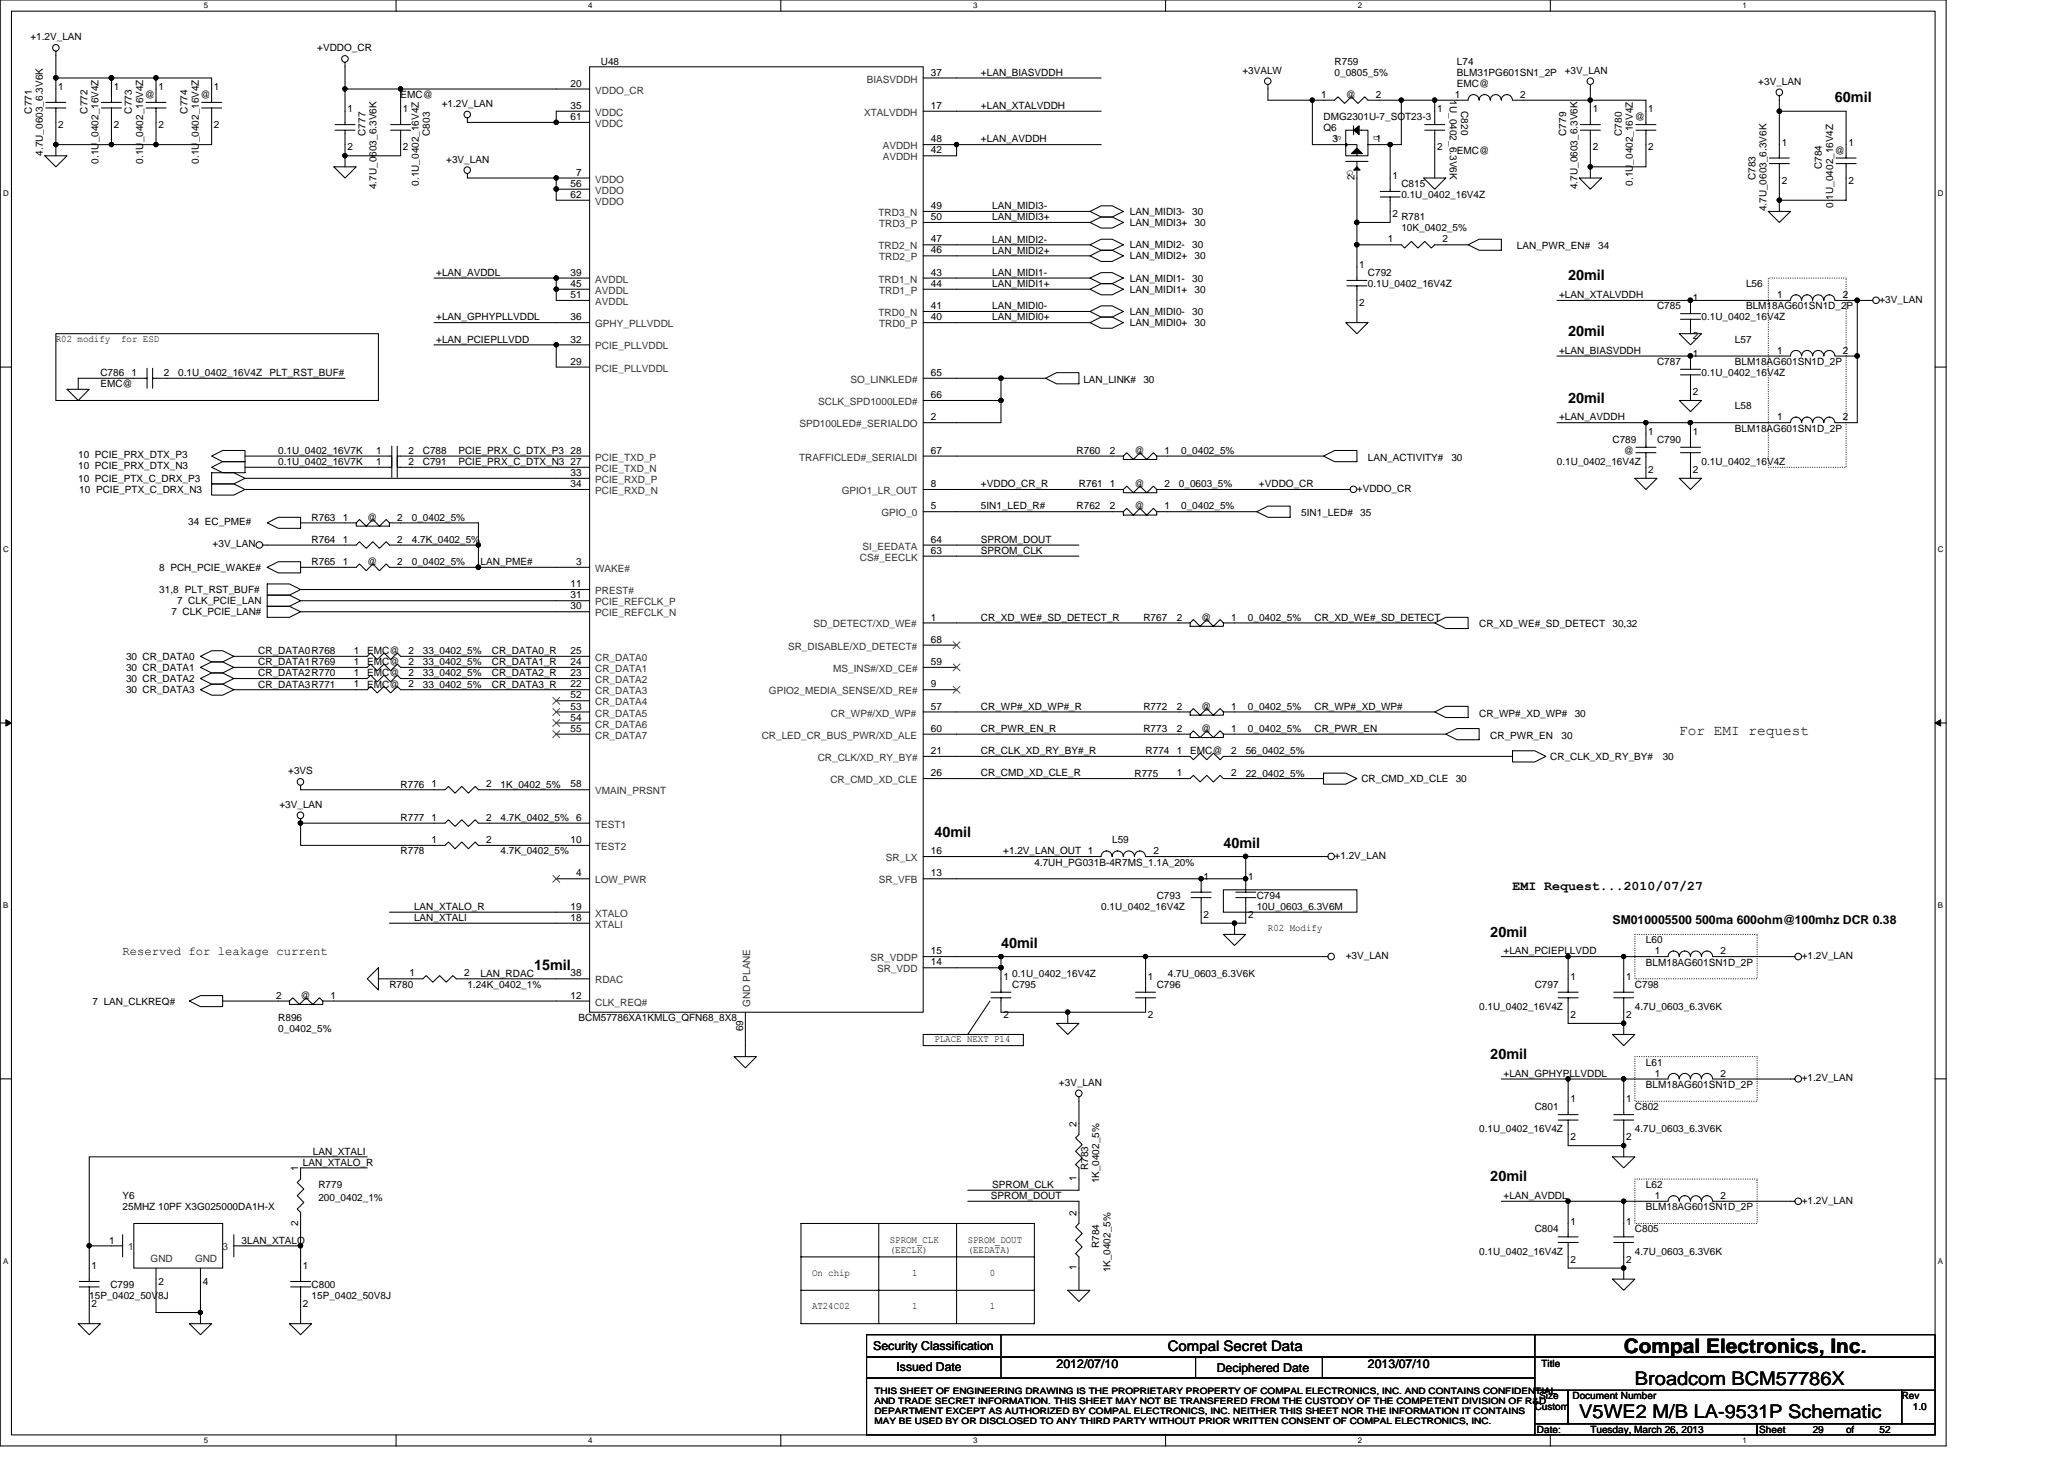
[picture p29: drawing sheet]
<svg xmlns="http://www.w3.org/2000/svg" width="297mm" height="210mm" viewBox="0 0 297 210" stroke-linecap="round" stroke-linejoin="round" font-family="sans-serif">
<defs><g id="words">
<text font-size="2.9" x="233.7" y="194.7">Compal Electronics, Inc.</text>
<g font-size="2.7">
<text x="235.3" y="199.3">Broadcom BCM57786X</text>
<text x="227.3" y="204.1">V5WE2 M/B LA-9531P Schematic</text>
</g>
<g font-size="2.1">
<text x="264.1" y="14.7">60mil</text>
<text x="225.7" y="40.3">20mil</text>
<text x="225.7" y="48.3">20mil</text>
<text x="225.7" y="57.9">20mil</text>
<text x="241.7" y="105.7">For EMI request</text>
<text x="134.5" y="120.4">40mil</text>
<text x="176.1" y="121.9">40mil</text>
<text x="144.1" y="136.4">40mil</text>
<text x="214.5" y="134.7">20mil</text>
<text x="76.9" y="139.6">15mil</text>
<text x="214.5" y="152.4">20mil</text>
<text x="214.5" y="169.9">20mil</text>
<text x="168.1" y="194.4">Compal Secret Data</text>
</g>
<text font-size="1.9" x="217.7" y="128">EMI Request...2010/07/27</text>
<g font-size="1.8">
<text x="17.6" y="137.4">Reserved for leakage current</text>
<text x="232.1" y="132.9">SM010005500 500ma 600ohm@100mhz DCR 0.38</text>
<text x="125.7" y="194.2">Security Classification</text>
<text x="129" y="197.3">Issued Date</text>
<text x="152.1" y="196.8">2012/07/10</text>
<text x="175.1" y="197.4">Deciphered Date</text>
<text x="196.9" y="196.8">2013/07/10</text>
</g>
<g font-size="1.4">
<text x="4.4" y="5.8">+1.2V_LAN</text>
<text x="45.7" y="7.4">+VDDO_CR</text>
<text x="86.5" y="9.3">U48</text>
<text x="134" y="10.9">37</text>
<text x="141.2" y="10.9">+LAN_BIASVDDH</text>
<text x="178.8" y="10.6">+3VALW</text>
<text x="192.1" y="9.3">R759</text>
<text x="192.1" y="10.9">0_0805_5%</text>
<text x="209.7" y="9.3">L74</text>
<text x="209.7" y="10.9">BLM31PG601SN1_2P</text>
<text x="225.2" y="10.6">+3V_LAN</text>
<text x="4.6" y="16.3" transform="rotate(-90 4.6 16.3)">C771</text>
<text x="8.4" y="13">1</text>
<text x="12.6" y="16.3" transform="rotate(-90 12.6 16.3)">C772</text>
<text x="16.4" y="13">1</text>
<text x="19" y="16.3" transform="rotate(-90 19 16.3)">C773</text>
<text x="20.8" y="14.1">@</text>
<text x="22.8" y="13">1</text>
<text x="27" y="16.3" transform="rotate(-90 27 16.3)">C774</text>
<text x="28.8" y="14.1">@</text>
<text x="30.8" y="13">1</text>
<text x="50" y="16.2">1</text>
<text x="57.7" y="14.1">EMC@</text>
<text x="58" y="16.2">1</text>
<text x="63.6" y="15.4">+1.2V_LAN</text>
<text x="82.1" y="12.5">20</text>
<text x="82.1" y="15.7">35</text>
<text x="82.1" y="17.3">61</text>
<text x="134" y="15.7">17</text>
<text x="141.2" y="15.7">+LAN_XTALVDDH</text>
<text x="190.1" y="14.1">1</text>
<text x="190.5" y="17.3">DMG2301U-7_SOT23-3</text>
<text x="193.7" y="14.1">@</text>
<text x="198" y="14.1">2</text>
<text x="206.8" y="16.2">1</text>
<text x="208.7" y="14.4" transform="rotate(90 208.7 14.4)">1U_0402_6.3V6K</text>
<text x="209.4" y="14.1">1</text>
<text x="209.7" y="12.5">EMC@</text>
<text x="210.3" y="16" transform="rotate(90 210.3 16)">C820</text>
<text x="218.8" y="14.1">2</text>
<text x="229.2" y="16.2">1</text>
<text x="235.3" y="17.3">@</text>
<text x="237.2" y="16.2">1</text>
<text x="253" y="12.2">+3V_LAN</text>
<text x="6.2" y="22.4" transform="rotate(-90 6.2 22.4)">4.7U_0603_6.3V6K</text>
<text x="8.4" y="18.4">2</text>
<text x="14.2" y="23.5" transform="rotate(-90 14.2 23.5)">0.1U_0402_16V4Z</text>
<text x="16.4" y="18.4">2</text>
<text x="20.6" y="23.5" transform="rotate(-90 20.6 23.5)">0.1U_0402_16V4Z</text>
<text x="22.8" y="18.4">2</text>
<text x="28.6" y="23.5" transform="rotate(-90 28.6 23.5)">0.1U_0402_16V4Z</text>
<text x="30.8" y="18.4">2</text>
<text x="50" y="21.6">2</text>
<text x="52.6" y="19.5" transform="rotate(-90 52.6 19.5)">C777</text>
<text x="58" y="21.6">2</text>
<text x="61.9" y="19.5" transform="rotate(-90 61.9 19.5)">C803</text>
<text x="64.2" y="23.4">+3V_LAN</text>
<text x="134" y="22.1">42</text>
<text x="134" y="20.5">48</text>
<text x="141.2" y="20.5">+LAN_AVDDH</text>
<text x="190.5" y="18.9">Q6</text>
<text x="191.7" y="20.5">3</text>
<text x="192.1" y="19.4" transform="rotate(90 192.1 19.4)">S</text>
<text x="197.7" y="19.4" transform="rotate(90 197.7 19.4)">D</text>
<text x="198" y="20.5">1</text>
<text x="206.8" y="21.6">2</text>
<text x="209.7" y="22.1">EMC@</text>
<text x="225.4" y="19.5" transform="rotate(-90 225.4 19.5)">C779</text>
<text x="229.2" y="21.6">2</text>
<text x="233.4" y="19.5" transform="rotate(-90 233.4 19.5)">C780</text>
<text x="237.2" y="21.6">2</text>
<text x="256.4" y="21">1</text>
<text x="264.1" y="22.1">@</text>
<text x="266" y="21">1</text>
<text x="54.2" y="27.2" transform="rotate(-90 54.2 27.2)">4.7U_0603_6.3V6K</text>
<text x="60.3" y="26.7" transform="rotate(-90 60.3 26.7)">0.1U_0402_16V4Z</text>
<text x="82.1" y="28.5">62</text>
<text x="82.1" y="26.9">56</text>
<text x="82.9" y="25.3">7</text>
<text x="193.9" y="24.5" transform="rotate(90 193.9 24.5)">G</text>
<text x="194.9" y="25.9" transform="rotate(-90 194.9 25.9)">2</text>
<text x="200.4" y="25.8">1</text>
<text x="201.7" y="26.9">C815</text>
<text x="201.7" y="28.5">0.1U_0402_16V4Z</text>
<text x="227" y="27.2" transform="rotate(-90 227 27.2)">4.7U_0603_6.3V6K</text>
<text x="235" y="26.7" transform="rotate(-90 235 26.7)">0.1U_0402_16V4Z</text>
<text x="252.6" y="25.9" transform="rotate(-90 252.6 25.9)">C783</text>
<text x="256.4" y="26.4">2</text>
<text x="262.2" y="24.3" transform="rotate(-90 262.2 24.3)">C784</text>
<text x="263.8" y="29.9" transform="rotate(-90 263.8 29.9)">0.1U_0402_16V4Z</text>
<text x="266" y="26.4">2</text>
<text x="134" y="31.7">50</text>
<text x="134" y="30.1">49</text>
<text x="134" y="34.9">47</text>
<text x="142.8" y="34.9">LAN_MIDI2-</text>
<text x="142.8" y="31.7">LAN_MIDI3+</text>
<text x="142.8" y="30.1">LAN_MIDI3-</text>
<text x="162.6" y="35.7">LAN_MIDI2-</text>
<text x="162.6" y="30.9">LAN_MIDI3-</text>
<text x="162.6" y="32.5">LAN_MIDI3+</text>
<text x="171.6" y="35.7">30</text>
<text x="171.6" y="30.9">30</text>
<text x="171.9" y="32.5">30</text>
<text x="199.7" y="34.9">1</text>
<text x="200.4" y="31.2">2</text>
<text x="201.7" y="31.7">R781</text>
<text x="201.7" y="33.3">10K_0402_5%</text>
<text x="207.6" y="34.9">2</text>
<text x="218.3" y="35.9">LAN_PWR_EN#</text>
<text x="230" y="35.9">34</text>
<text x="254.2" y="30.4" transform="rotate(-90 254.2 30.4)">4.7U_0603_6.3V6K</text>
<text x="62.8" y="39.7">+LAN_AVDDL</text>
<text x="82.1" y="41.3">45</text>
<text x="82.1" y="39.7">39</text>
<text x="134" y="41.3">44</text>
<text x="134" y="36.5">46</text>
<text x="134" y="39.7">43</text>
<text x="142.8" y="41.3">LAN_MIDI1+</text>
<text x="142.8" y="36.5">LAN_MIDI2+</text>
<text x="142.8" y="39.7">LAN_MIDI1-</text>
<text x="162.6" y="40.5">LAN_MIDI1-</text>
<text x="162.6" y="37.3">LAN_MIDI2+</text>
<text x="171.6" y="40.5">30</text>
<text x="171.9" y="37.3">30</text>
<text x="195.6" y="38.6">1</text>
<text x="196.9" y="39.7">C792</text>
<text x="196.9" y="41.3">0.1U_0402_16V4Z</text>
<text x="251.3" y="41.3">L56</text>
<text x="62.8" y="46.1">+LAN_GPHYPLLVDDL</text>
<text x="82.1" y="42.9">51</text>
<text x="82.1" y="46.1">36</text>
<text x="134" y="46.1">40</text>
<text x="134" y="44.5">41</text>
<text x="142.8" y="44.5">LAN_MIDI0-</text>
<text x="142.8" y="46.1">LAN_MIDI0+</text>
<text x="162.6" y="42.1">LAN_MIDI1+</text>
<text x="162.6" y="45.3">LAN_MIDI0-</text>
<text x="162.6" y="46.9">LAN_MIDI0+</text>
<text x="171.6" y="45.3">30</text>
<text x="171.9" y="42.1">30</text>
<text x="171.9" y="46.9">30</text>
<text x="195.6" y="44">2</text>
<text x="224.4" y="42.9">+LAN_XTALVDDH</text>
<text x="238.5" y="44.5">C785</text>
<text x="243.6" y="43.4">1</text>
<text x="244.9" y="46.1">0.1U_0402_16V4Z</text>
<text x="251.3" y="44.5">BLM18AG601SN1D_2P</text>
<text x="255.8" y="42.9">1</text>
<text x="265.2" y="42.9">2</text>
<text x="270.5" y="43.5">+3V_LAN</text>
<text x="8" y="49.1">R02 modify</text>
<text x="17.4" y="49.1">for ESD</text>
<text x="62.8" y="49.3">+LAN_PCIEPLLVDD</text>
<text x="82.1" y="49.3">32</text>
<text x="82.1" y="52.5">29</text>
<text x="224.4" y="50.9">+LAN_BIASVDDH</text>
<text x="238.5" y="52.5">C787</text>
<text x="243.6" y="48.8">2</text>
<text x="243.6" y="51.4">1</text>
<text x="249.7" y="49.3">L57</text>
<text x="249.7" y="52.5">BLM18AG601SN1D_2P</text>
<text x="255.8" y="50.9">1</text>
<text x="265.2" y="50.9">2</text>
<text x="14.5" y="54.1">C786</text>
<text x="14.5" y="55.7">EMC@</text>
<text x="18.9" y="54.1">1</text>
<text x="23.6" y="54.1">2</text>
<text x="25.6" y="54.1">0.1U_0402_16V4Z</text>
<text x="38.8" y="54.1">PLT_RST_BUF#</text>
<text x="134" y="57.3">66</text>
<text x="134" y="54.1">65</text>
<text x="155.9" y="55.1">LAN_LINK#</text>
<text x="164.5" y="55.1">30</text>
<text x="243.6" y="56.8">2</text>
<text x="244.9" y="54.1">0.1U_0402_16V4Z</text>
<text x="249.7" y="58.9">L58</text>
<text x="11.3" y="66">10 PCIE_PRX_DTX_P3</text>
<text x="40" y="65.3">0.1U_0402_16V7K</text>
<text x="54.1" y="65.3">1</text>
<text x="58.8" y="65.3">2</text>
<text x="60.9" y="65.3">C788</text>
<text x="66" y="65.3">PCIE_PRX_C_DTX_P3</text>
<text x="82.1" y="65.3">28</text>
<text x="134" y="60.5">2</text>
<text x="134" y="65.3">67</text>
<text x="154.9" y="65.3">R760</text>
<text x="159.7" y="65.3">2</text>
<text x="163.3" y="65.3">@</text>
<text x="167.6" y="65.3">1</text>
<text x="170" y="65.3">0_0402_5%</text>
<text x="224.4" y="60.5">+LAN_AVDDH</text>
<text x="232.1" y="63.7">C789</text>
<text x="233.7" y="65.3">@</text>
<text x="237.2" y="62.6">1</text>
<text x="238.5" y="63.7">C790</text>
<text x="243.6" y="62.6">1</text>
<text x="249.7" y="62.1">BLM18AG601SN1D_2P</text>
<text x="255.8" y="60.5">1</text>
<text x="265.2" y="60.5">2</text>
<text x="11.3" y="67.5">10 PCIE_PRX_DTX_N3</text>
<text x="11.3" y="69.3">10 PCIE_PTX_C_DRX_P3</text>
<text x="11.4" y="70.9">10 PCIE_PTX_C_DRX_N3</text>
<text x="40" y="66.9">0.1U_0402_16V7K</text>
<text x="54.1" y="66.9">1</text>
<text x="58.8" y="66.9">2</text>
<text x="60.9" y="66.9">C791</text>
<text x="66" y="66.9">PCIE_PRX_C_DTX_N3</text>
<text x="82.1" y="66.9">27</text>
<text x="82.1" y="68.5">33</text>
<text x="82.1" y="70.1">34</text>
<text x="134" y="70.1">8</text>
<text x="141.2" y="70.1">+VDDO_CR_R</text>
<text x="155.3" y="70.1">R761</text>
<text x="159.7" y="70.1">1</text>
<text x="163.3" y="70.1">@</text>
<text x="167.6" y="70.1">2</text>
<text x="169.7" y="70.1">0_0603_5%</text>
<text x="181.2" y="70.1">+VDDO_CR</text>
<text x="195.3" y="70.7">+VDDO_CR</text>
<text x="196.9" y="66.3">LAN_ACTIVITY#</text>
<text x="208.9" y="66.3">30</text>
<text x="224.1" y="66.9">0.1U_0402_16V4Z</text>
<text x="237.2" y="68">2</text>
<text x="243.6" y="68">2</text>
<text x="244.9" y="66.9">0.1U_0402_16V4Z</text>
<text x="27.1" y="75.5">34 EC_PME#</text>
<text x="44.8" y="74.9">R763</text>
<text x="49.3" y="74.9">1</text>
<text x="52.8" y="74.9">@</text>
<text x="57.2" y="74.9">2</text>
<text x="59.3" y="74.9">0_0402_5%</text>
<text x="134" y="73.3">5</text>
<text x="141.2" y="73.3">5IN1_LED_R#</text>
<text x="154.9" y="73.3">R762</text>
<text x="159.7" y="73.3">2</text>
<text x="163.3" y="73.3">@</text>
<text x="167.6" y="73.3">1</text>
<text x="170" y="73.3">0_0402_5%</text>
<text x="187.3" y="74.3">5IN1_LED#</text>
<text x="195.7" y="74.3">35</text>
<text x="22.9" y="82.1">8 PCH_PCIE_WAKE#</text>
<text x="30.6" y="78.7">+3V_LAN</text>
<text x="44.8" y="81.3">R765</text>
<text x="44.8" y="78.1">R764</text>
<text x="49.3" y="81.3">1</text>
<text x="49.3" y="78.1">1</text>
<text x="52.8" y="81.3">@</text>
<text x="57.2" y="81.3">2</text>
<text x="57.2" y="78.1">2</text>
<text x="59.3" y="81.3">0_0402_5%</text>
<text x="59.3" y="78.1">4.7K_0402_5%</text>
<text x="69.2" y="81.3">LAN_PME#</text>
<text x="82.9" y="81.3">3</text>
<text x="134" y="78.1">64</text>
<text x="134" y="79.7">63</text>
<text x="141.2" y="79.7">SPROM_CLK</text>
<text x="141.2" y="78.1">SPROM_DOUT</text>
<text x="22.9" y="85.3">31,8 PLT_RST_BUF#</text>
<text x="24.7" y="88.5">7 CLK_PCIE_LAN#</text>
<text x="25.5" y="86.9">7 CLK_PCIE_LAN</text>
<text x="82.1" y="84.5">11</text>
<text x="82.1" y="86.1">31</text>
<text x="82.1" y="87.7">30</text>
<text x="134" y="89.3">1</text>
<text x="141.2" y="89.3">CR_XD_WE#_SD_DETECT_R</text>
<text x="164.5" y="89.3">R767</text>
<text x="169.4" y="89.3">2</text>
<text x="172.9" y="89.3">@</text>
<text x="177.2" y="89.3">1</text>
<text x="179.6" y="89.3">0_0402_5%</text>
<text x="189.2" y="89.3">CR_XD_WE#_SD_DETECT</text>
<text x="18.1" y="94.9">30 CR_DATA0</text>
<text x="37.2" y="94.1">CR_DATA0R768</text>
<text x="37.2" y="95.7">CR_DATA1R769</text>
<text x="50.9" y="95.7">1</text>
<text x="50.9" y="94.1">1</text>
<text x="52.8" y="95.7">EMC@</text>
<text x="52.8" y="94.1">EMC@</text>
<text x="58.8" y="95.7">2</text>
<text x="58.8" y="94.1">2</text>
<text x="60.8" y="95.7">33_0402_5%</text>
<text x="60.8" y="94.1">33_0402_5%</text>
<text x="70.8" y="94.1">CR_DATA0_R</text>
<text x="70.8" y="95.7">CR_DATA1_R</text>
<text x="82.1" y="94.1">25</text>
<text x="82.1" y="95.7">24</text>
<text x="134" y="92.5">68</text>
<text x="134" y="95.7">59</text>
<text x="212.9" y="90.3">CR_XD_WE#_SD_DETECT</text>
<text x="232.1" y="90.3">30,32</text>
<text x="18.1" y="96.5">30 CR_DATA1</text>
<text x="18.1" y="98.1">30 CR_DATA2</text>
<text x="18.1" y="99.7">30 CR_DATA3</text>
<text x="37.2" y="97.3">CR_DATA2R770</text>
<text x="37.2" y="98.9">CR_DATA3R771</text>
<text x="50.9" y="98.9">1</text>
<text x="50.9" y="97.3">1</text>
<text x="52.8" y="98.9">EMC@</text>
<text x="52.8" y="97.3">EMC@</text>
<text x="58.8" y="98.9">2</text>
<text x="58.8" y="97.3">2</text>
<text x="60.8" y="98.9">33_0402_5%</text>
<text x="60.8" y="97.3">33_0402_5%</text>
<text x="70.8" y="97.3">CR_DATA2_R</text>
<text x="70.8" y="98.9">CR_DATA3_R</text>
<text x="82.1" y="98.9">22</text>
<text x="82.1" y="97.3">23</text>
<text x="82.1" y="100.5">52</text>
<text x="134" y="98.9">9</text>
<text x="82.1" y="102.1">53</text>
<text x="82.1" y="103.7">54</text>
<text x="82.1" y="105.3">55</text>
<text x="134" y="105.3">60</text>
<text x="134" y="102.1">57</text>
<text x="141.2" y="102.1">CR_WP#_XD_WP#_R</text>
<text x="141.2" y="105.3">CR_PWR_EN_R</text>
<text x="164.5" y="102.1">R772</text>
<text x="164.5" y="105.3">R773</text>
<text x="169.4" y="102.1">2</text>
<text x="169.4" y="105.3">2</text>
<text x="172.9" y="102.1">@</text>
<text x="172.9" y="105.3">@</text>
<text x="177.2" y="102.1">1</text>
<text x="177.2" y="105.3">1</text>
<text x="179.6" y="102.1">0_0402_5%</text>
<text x="179.6" y="105.3">0_0402_5%</text>
<text x="189.2" y="102.1">CR_WP#_XD_WP#</text>
<text x="189.2" y="105.3">CR_PWR_EN</text>
<text x="212.9" y="103.1">CR_WP#_XD_WP#</text>
<text x="214.5" y="106.3">CR_PWR_EN</text>
<text x="224.7" y="106.3">30</text>
<text x="226.6" y="103.1">30</text>
<text x="41.5" y="111.4">+3VS</text>
<text x="57.7" y="113.3">R776</text>
<text x="62.1" y="113.3">1</text>
<text x="70" y="113.3">2</text>
<text x="72" y="113.3">1K_0402_5%</text>
<text x="82.1" y="113.3">58</text>
<text x="134" y="108.5">21</text>
<text x="134" y="111.7">26</text>
<text x="141.2" y="108.5">CR_CLK_XD_RY_BY#_R</text>
<text x="141.2" y="111.7">CR_CMD_XD_CLE_R</text>
<text x="163.3" y="111.7">R775</text>
<text x="164.9" y="108.5">R774</text>
<text x="169.4" y="108.5">1</text>
<text x="169.4" y="111.7">1</text>
<text x="171.3" y="108.5">EMC@</text>
<text x="177.2" y="108.5">2</text>
<text x="177.2" y="111.7">2</text>
<text x="179.3" y="111.7">22_0402_5%</text>
<text x="179.3" y="108.5">56_0402_5%</text>
<text x="195.9" y="112.5">CR_CMD_XD_CLE</text>
<text x="209.5" y="112.5">30</text>
<text x="223.1" y="109.3">CR_CLK_XD_RY_BY#</text>
<text x="239.3" y="109.3">30</text>
<text x="40.2" y="116.2">+3V_LAN</text>
<text x="57.7" y="118.1">R777</text>
<text x="62.1" y="118.1">1</text>
<text x="70" y="118.1">2</text>
<text x="72" y="118.1">4.7K_0402_5%</text>
<text x="82.9" y="118.1">6</text>
<text x="57.7" y="122.9">R778</text>
<text x="62.1" y="121.3">1</text>
<text x="70" y="121.3">2</text>
<text x="72" y="122.9">4.7K_0402_5%</text>
<text x="82.1" y="121.3">10</text>
<text x="134" y="122.9">16</text>
<text x="144.4" y="122.9">+1.2V_LAN_OUT 1</text>
<text x="148.9" y="124.5">4.7UH_PG031B-4R7MS_1.1A_20%</text>
<text x="160.1" y="121.3">L59</text>
<text x="166" y="122.9">2</text>
<text x="192.1" y="123.5">+1.2V_LAN</text>
<text x="59.6" y="130.9">LAN_XTALO_R</text>
<text x="82.1" y="130.9">19</text>
<text x="82.9" y="126.1">4</text>
<text x="134" y="126.1">13</text>
<text x="158.5" y="130.9">0.1U_0402_16V4Z</text>
<text x="166.5" y="129.3">C793</text>
<text x="173.2" y="126.6">1</text>
<text x="179.6" y="126.6">1</text>
<text x="180.9" y="129.3">C794</text>
<text x="180.9" y="130.9">10U_0603_6.3V6M</text>
<text x="59.6" y="132.5">LAN_XTALI</text>
<text x="82.1" y="132.5">18</text>
<text x="134" y="137.3">15</text>
<text x="173.2" y="132">2</text>
<text x="179.6" y="132">2</text>
<text x="182.5" y="134">R02 Modify</text>
<text x="193.7" y="138">+3V_LAN</text>
<text x="216.4" y="137.3">+LAN_PCIEPLLVDD</text>
<text x="236.9" y="135.7">L60</text>
<text x="238.1" y="137.3">1</text>
<text x="247.6" y="137.3">2</text>
<text x="259.3" y="138">+1.2V_LAN</text>
<text x="39.7" y="143.7">2</text>
<text x="43.3" y="143.7">@</text>
<text x="47.6" y="143.7">1</text>
<text x="56" y="142.1">R780</text>
<text x="58.9" y="140.5">1</text>
<text x="66.8" y="140.5">2</text>
<text x="67.3" y="142.1">1.24K_0402_1%</text>
<text x="69.2" y="140.5">LAN_RDAC</text>
<text x="82.1" y="140.5">38</text>
<text x="82.1" y="143.7">12</text>
<text x="134" y="138.9">14</text>
<text x="144.4" y="141">1</text>
<text x="145.7" y="142.1">C795</text>
<text x="145.7" y="140.5">0.1U_0402_16V4Z</text>
<text x="165.2" y="141">1</text>
<text x="166.5" y="142.1">C796</text>
<text x="168.1" y="140.5">4.7U_0603_6.3V6K</text>
<text x="220.9" y="142.1">C797</text>
<text x="226" y="141">1</text>
<text x="234" y="141">1</text>
<text x="235.3" y="142.1">C798</text>
<text x="236.9" y="138.9">BLM18AG601SN1D_2P</text>
<text x="13.3" y="144.5">7 LAN_CLKREQ#</text>
<text x="40" y="146.9">R896</text>
<text x="40" y="148.5">0_0402_5%</text>
<text x="83.3" y="146.9">BCM57786XA1KMLG_QFN68_8X8</text>
<text x="106.9" y="148.4" transform="rotate(-90 106.9 148.4)">69</text>
<text x="134.5" y="150">PLACE NEXT P14</text>
<text x="144.4" y="146.4">2</text>
<text x="165.2" y="146.4">2</text>
<text x="212.9" y="145.3">0.1U_0402_16V4Z</text>
<text x="226" y="146.4">2</text>
<text x="234" y="146.4">2</text>
<text x="235.3" y="145.3">4.7U_0603_6.3V6K</text>
<text x="216.4" y="154.9">+LAN_GPHYPLLVDDL</text>
<text x="236.9" y="153.3">L61</text>
<text x="238.1" y="154.9">1</text>
<text x="247.6" y="154.9">2</text>
<text x="259.3" y="155.6">+1.2V_LAN</text>
<text x="152.4" y="156.2">+3V_LAN</text>
<text x="220.9" y="159.7">C801</text>
<text x="226" y="158.6">1</text>
<text x="234" y="158.6">1</text>
<text x="235.3" y="159.7">C802</text>
<text x="236.9" y="156.5">BLM18AG601SN1D_2P</text>
<text x="43.6" y="167.7">LAN_XTALO_R</text>
<text x="45" y="166.1">LAN_XTALI</text>
<text x="154.9" y="162.1" transform="rotate(-90 154.9 162.1)">2</text>
<text x="212.9" y="162.9">0.1U_0402_16V4Z</text>
<text x="226" y="164">2</text>
<text x="234" y="164">2</text>
<text x="235.3" y="162.9">4.7U_0603_6.3V6K</text>
<text x="17.6" y="172.5">Y6</text>
<text x="42.9" y="168.5" transform="rotate(-90 42.9 168.5)">1</text>
<text x="45.8" y="170.9">R779</text>
<text x="45.8" y="172.8">200_0402_1%</text>
<text x="142.6" y="172.5">SPROM_DOUT</text>
<text x="142.8" y="170.9">SPROM_CLK</text>
<text x="154.9" y="169.9" transform="rotate(-90 154.9 169.9)">1</text>
<text x="156.6" y="168.4" transform="rotate(-90 156.6 168.4)">R783</text>
<text x="158.2" y="170.3" transform="rotate(-90 158.2 170.3)">1K_0402_5%</text>
<text x="216.4" y="172.5">+LAN_AVDDL</text>
<text x="236.9" y="170.9">L62</text>
<text x="238.1" y="172.5">1</text>
<text x="247.6" y="172.5">2</text>
<text x="259.3" y="173.2">+1.2V_LAN</text>
<text x="15.7" y="178.9">1</text>
<text x="17.6" y="174.1">25MHZ 10PF X3G025000DA1H-X</text>
<text x="34.8" y="178.9">3LAN_XTALO</text>
<text x="42.9" y="176.4" transform="rotate(-90 42.9 176.4)">2</text>
<text x="128.1" y="178.8">SPROM_CLK</text>
<text x="139.3" y="178.8">SPROM_DOUT</text>
<text x="154.9" y="174.9" transform="rotate(-90 154.9 174.9)">2</text>
<text x="158.2" y="179.6" transform="rotate(-90 158.2 179.6)">R784</text>
<text x="220.9" y="177.3">C804</text>
<text x="226" y="176.2">1</text>
<text x="234" y="176.2">1</text>
<text x="235.3" y="177.3">C805</text>
<text x="236.9" y="174.1">BLM18AG601SN1D_2P</text>
<text x="13.2" y="182.6">1</text>
<text x="15.9" y="185.3">C799</text>
<text x="22.8" y="184.8">2</text>
<text x="29.2" y="184.8">4</text>
<text x="43.6" y="182.6">1</text>
<text x="44.8" y="185.3">C800</text>
<text x="116.9" y="183.6">On chip</text>
<text x="128.1" y="180.3">(EECLK)</text>
<text x="131.3" y="183.6">1</text>
<text x="139.3" y="180.3">(EEDATA)</text>
<text x="142.5" y="183.6">0</text>
<text x="154.9" y="182.8" transform="rotate(-90 154.9 182.8)">1</text>
<text x="159.8" y="183.1" transform="rotate(-90 159.8 183.1)">1K_0402_5%</text>
<text x="212.9" y="180.5">0.1U_0402_16V4Z</text>
<text x="226" y="181.7">2</text>
<text x="234" y="181.7">2</text>
<text x="235.3" y="180.5">4.7U_0603_6.3V6K</text>
<text x="12.8" y="186.9">15P_0402_50V8J</text>
<text x="13.2" y="188">2</text>
<text x="43.6" y="188">2</text>
<text x="44.8" y="186.9">15P_0402_50V8J</text>
<text x="116.9" y="188.4">AT24C02</text>
<text x="131.3" y="188.4">1</text>
<text x="142.5" y="188.4">1</text>
<text x="221.8" y="196.7">Title</text>
<text x="220.9" y="202.9">Custom</text>
<text x="221.5" y="201.3">Size</text>
<text x="226.3" y="201.3">Document Number</text>
<text x="273.7" y="201.3">Rev</text>
<text x="275.3" y="202.9">1.0</text>
<text x="221.2" y="206.1">Date:</text>
<text x="228.9" y="206.1">Tuesday, March 26, 2013</text>
<text x="253.2" y="206.1">Sheet</text>
<text x="260.9" y="206.1">29</text>
<text x="265.7" y="206.1">of</text>
<text x="270.5" y="206.1">52</text>
</g>
<g font-size="1.4" fill="#333">
<text x="124.7" y="11.9">BIASVDDH</text>
<text x="85.7" y="13.5">VDDO_CR</text>
<text x="85.7" y="16.7">VDDC</text>
<text x="124.4" y="16.7">XTALVDDH</text>
<text x="85.7" y="18.3">VDDC</text>
<text x="127" y="23.1">AVDDH</text>
<text x="127" y="21.5">AVDDH</text>
<text x="85.7" y="29.5">VDDO</text>
<text x="85.7" y="26.3">VDDO</text>
<text x="85.7" y="27.9">VDDO</text>
<text x="126.4" y="31.1">TRD3_N</text>
<text x="126.4" y="35.9">TRD2_N</text>
<text x="126.5" y="32.7">TRD3_P</text>
<text x="85.7" y="40.7">AVDDL</text>
<text x="126.4" y="40.7">TRD1_N</text>
<text x="126.5" y="37.5">TRD2_P</text>
<text x="85.7" y="43.9">AVDDL</text>
<text x="85.7" y="42.3">AVDDL</text>
<text x="85.7" y="47.1">GPHY_PLLVDDL</text>
<text x="126.4" y="45.5">TRD0_N</text>
<text x="126.5" y="42.3">TRD1_P</text>
<text x="126.5" y="47.1">TRD0_P</text>
<text x="85.7" y="50.3">PCIE_PLLVDDL</text>
<text x="85.7" y="53.5">PCIE_PLLVDDL</text>
<text x="117.7" y="58.3">SCLK_SPD1000LED#</text>
<text x="122.4" y="55.1">SO_LINKLED#</text>
<text x="115" y="61.5">SPD100LED#_SERIALDO</text>
<text x="85.7" y="67.9">PCIE_TXD_N</text>
<text x="85.7" y="69.5">PCIE_RXD_P</text>
<text x="85.7" y="71.1">PCIE_RXD_N</text>
<text x="85.7" y="66.3">PCIE_TXD_P</text>
<text x="115" y="66.3">TRAFFICLED#_SERIALDI</text>
<text x="121.1" y="71.1">GPIO1_LR_OUT</text>
<text x="126.8" y="74.3">GPIO_0</text>
<text x="85.7" y="82.3">WAKE#</text>
<text x="123.8" y="80.7">CS#_EECLK</text>
<text x="124.1" y="79.1">SI_EEDATA</text>
<text x="85.7" y="85.5">PREST#</text>
<text x="85.7" y="87.1">PCIE_REFCLK_P</text>
<text x="85.7" y="88.7">PCIE_REFCLK_N</text>
<text x="85.7" y="95.1">CR_DATA0</text>
<text x="113.4" y="93.5">SR_DISABLE/XD_DETECT#</text>
<text x="117.1" y="90.3">SD_DETECT/XD_WE#</text>
<text x="85.7" y="96.7">CR_DATA1</text>
<text x="85.7" y="99.9">CR_DATA3</text>
<text x="85.7" y="98.3">CR_DATA2</text>
<text x="85.7" y="101.5">CR_DATA4</text>
<text x="110.7" y="99.9">GPIO2_MEDIA_SENSE/XD_RE#</text>
<text x="119.9" y="96.7">MS_INS#/XD_CE#</text>
<text x="85.7" y="103.1">CR_DATA5</text>
<text x="85.7" y="104.7">CR_DATA6</text>
<text x="85.7" y="106.3">CR_DATA7</text>
<text x="109.6" y="106.3">CR_LED_CR_BUS_PWR/XD_ALE</text>
<text x="119.6" y="103.1">CR_WP#/XD_WP#</text>
<text x="117.7" y="109.5">CR_CLK/XD_RY_BY#</text>
<text x="119.5" y="112.7">CR_CMD_XD_CLE</text>
<text x="85.7" y="114.3">VMAIN_PRSNT</text>
<text x="85.7" y="119.1">TEST1</text>
<text x="85.7" y="122.3">TEST2</text>
<text x="127.5" y="123.9">SR_LX</text>
<text x="85.7" y="131.9">XTALO</text>
<text x="85.7" y="127.1">LOW_PWR</text>
<text x="126.5" y="127.1">SR_VFB</text>
<text x="85.7" y="133.5">XTALI</text>
<text x="85.7" y="141.5">RDAC</text>
<text x="125.3" y="138.3">SR_VDDP</text>
<text x="126.2" y="139.9">SR_VDD</text>
<text x="85.7" y="144.7">CLK_REQ#</text>
<text x="107.9" y="144.8" transform="rotate(-90 107.9 144.8)">GND PLANE</text>
<text x="18.5" y="179.9">1</text>
<text x="32" y="179.9">3</text>
<text x="21.7" y="181.6">GND</text>
<text x="28.1" y="181.6">GND</text>
</g>
<g font-size="1.3">
<text x="125.8" y="200.5">THIS SHEET OF ENGINEERING DRAWING IS THE PROPRIETARY PROPERTY OF COMPAL ELECTRONICS, INC. AND CONTAINS CONFIDENTIAL</text>
<text x="125.8" y="202">AND TRADE SECRET INFORMATION. THIS SHEET MAY NOT BE TRANSFERED FROM THE CUSTODY OF THE COMPETENT DIVISION OF R&amp;D</text>
<text x="125.8" y="203.5">DEPARTMENT EXCEPT AS AUTHORIZED BY COMPAL ELECTRONICS, INC. NEITHER THIS SHEET NOR THE INFORMATION IT CONTAINS</text>
<text x="125.8" y="204.9">MAY BE USED BY OR DISCLOSED TO ANY THIRD PARTY WITHOUT PRIOR WRITTEN CONSENT OF COMPAL ELECTRONICS, INC.</text>
</g>
<g font-size="1.1">
<text x="29.3" y="1.2">5</text>
<text x="84.7" y="1.2">4</text>
<text x="140" y="1.2">3</text>
<text x="195.4" y="1.2">2</text>
<text x="250.8" y="1.2">1</text>
<text x=".4" y="28.2">D</text>
<text x="278.9" y="28.2">D</text>
<text x=".4" y="79.4">C</text>
<text x="278.9" y="79.4">C</text>
<text x=".4" y="130.6">B</text>
<text x="278.9" y="130.6">B</text>
<text x=".4" y="181.8">A</text>
<text x="278.9" y="181.8">A</text>
<text x="29.3" y="207.6">5</text>
<text x="84.7" y="207.6">4</text>
<text x="140" y="207.6">3</text>
<text x="195.4" y="207.6">2</text>
<text x="250.8" y="207.6">1</text>
</g>
</g></defs>
<path d="M0 0h280.1v208h-280.1zM1.6 1.6h276.9v204.8h-276.9z" fill="none" stroke="#000" stroke-width=".15"/>
<g fill="#fff">
<path d="M29.3 .2h.6v1.2h-.6z"/>
<path d="M29.3 206.6h.6v1.3h-.6z"/>
</g>
<path d="M57 0v1.6M57 206.4v1.6" fill="none" stroke="#000" stroke-width=".15"/>
<g fill="#fff">
<path d="M84.7 .2h.6v1.2h-.6z"/>
<path d="M84.7 206.6h.6v1.3h-.6z"/>
</g>
<path d="M112.4 0v1.6M112.4 206.4v1.6" fill="none" stroke="#000" stroke-width=".15"/>
<g fill="#fff">
<path d="M140 .2h.6v1.2h-.6z"/>
<path d="M140 206.6h.6v1.3h-.6z"/>
</g>
<path d="M167.7 0v1.6M167.7 206.4v1.6" fill="none" stroke="#000" stroke-width=".15"/>
<g fill="#fff">
<path d="M195.4 .2h.6v1.2h-.6z"/>
<path d="M195.4 206.6h.6v1.3h-.6z"/>
</g>
<path d="M223.1 0v1.6M223.1 206.4v1.6" fill="none" stroke="#000" stroke-width=".15"/>
<g fill="#fff">
<path d="M250.8 .2h.6v1.2h-.6z"/>
<path d="M250.8 206.6h.6v1.3h-.6z"/>
<path d="M.4 27.2h.8v1.3h-.8z"/>
<path d="M278.9 27.2h.8v1.3h-.8z"/>
<path d="M.4 78.4h.8v1.3h-.8z"/>
<path d="M278.9 78.4h.8v1.3h-.8z"/>
</g>
<path d="M0 52.8h1.6M278.5 52.8h1.6" fill="none" stroke="#000" stroke-width=".15"/>
<g fill="#fff">
<path d="M.4 129.6h.8v1.3h-.8z"/>
<path d="M278.9 129.6h.7v1.3h-.7z"/>
</g>
<path d="M0 104h1.6M278.5 104h1.6" fill="none" stroke="#000" stroke-width=".15"/>
<path d="M.8 103.5l.8 .5-.8 .5zM278.5 104l.8-.5v1z" fill="#000" stroke="#000" stroke-width=".14"/>
<g fill="#fff">
<path d="M.4 180.8h.8v1.3h-.8z"/>
<path d="M278.9 180.8h.7v1.3h-.7z"/>
</g>
<g fill="none" stroke="#000" stroke-width=".15">
<path d="M6.6 15.5h2.9M6.6 14.7h2.9M8 7.4v7.3M8 15.5v6.9M14.6 15.5h2.9M14.6 14.7h2.9M16 11.2v3.5M16 15.5v5.3M21 15.5h2.9M21 14.7h2.9M22.5 11.2v3.5M22.5 15.5v5.3"/>
<path d="M22.5 11.2h8v3.5M22.5 11.2h-14.5M29 15.5h2.9M29 14.7h2.9M30.5 15.5v5.3h-22.5M48.2 18.7h2.9M48.2 17.9h2.9M49.7 12.8h8v5.1M49.7 18.7v5.3M49.7 9v8.9M56.2 18.7h2.9M56.2 17.9h2.9"/>
<path d="M57.7 18.7v3.7h-8M67.3 17v.6h17.6M84.9 9.6h48v136h-48zM84.9 16h-4.9v1.6M84.9 12.8h-27.2M132.9 16h25.6M132.9 11.2h25.6M182.5 12.2v2.2h9.6l.4-.5 1 1 1-1 .9 1 1-1 .5 .5h14.4M188.9 14.4v6.4h4.8M194.8 18.7h-1.1v2.1M194.8 18.1v1.3M195.6 18.7h1.3v2.1"/>
<path d="M201.7 14.4v6.4h-1.6M205 18.7h2.9M205 17.9h2.9M206.5 18.7v6.9M206.5 14.4v3.5M211.3 14.4a.78 .78 0 0 1 .8-.8 .78 .78 0 0 1 .7 .8M212.9 14.4a.79 .79 0 0 1 .8-.8 .79 .79 0 0 1 .8 .8 .79 .79 0 0 1 .8-.8 .79 .79 0 0 1 .7 .8 .8 .8 0 0 1 .8-.8 .8 .8 0 0 1 .9 .8M217.7 14.4h19.2v3.5M227.4 18.7h2.9M227.4 17.9h2.9M228.9 12.2v5.7M228.9 18.7v6.9"/>
<path d="M235.4 18.7h2.9M235.4 17.9h2.9M236.9 18.7v5.3h-8M256.1 16v6.7M256.1 13.8v2.2h9.6v6.7M6.5 22.4h3.1l-1.6 1.6zM48 24h3.3l-1.6 1.6zM67.3 25v.6h17.6M80 25.6v3.2h4.9M80 27.2h4.9M132.9 35.2h24M132.9 20.8h25.6"/>
<path d="M132.9 32h24M132.9 36.8h24M132.9 30.4h24M137.7 20.8v1.6h-4.8M156.9 35.2l1.6-.8h1.6l1.6 .8-1.6 .8h-1.6zM156.9 30.4l1.6-.8h1.6l1.6 .8-1.6 .8h-1.6zM156.9 32l1.6-.8h1.6l1.6 .8-1.6 .8h-1.6zM156.9 36.8l1.6-.8h1.6l1.6 .8-1.6 .8h-1.6zM193.7 20.8v-.1h.1v.3h-.1M193.7 23.2h3.2M195.3 35.2h6.4l.5 .5 .9-1 1 1 .9-1 1 1 .5-.5h4.8M195.3 35.2v5.1"/>
<path d="M195.3 23.2v8.8M196.9 20.8h3.2v6.7M196.9 20.8v1.6h-3.2v-1.6h1.6v1.6M198.6 28.3h2.9M198.6 27.5h2.9M200.1 28.3v3.7h-4.8v3.2M204.9 25.6h3.2l-1.6 1.6zM211.3 35.2l1.6-.8h3.2v1.6h-3.2zM227.3 25.6h3.2l-1.6 1.6zM254.5 30.4h3.2l-1.6 1.6zM254.6 23.5h2.9M254.6 22.7h2.9"/>
<path d="M256.1 23.5v6.9M264.2 23.5h2.9M264.2 22.7h2.9M265.7 23.5v5.3h-9.6M8 48h46.5v9.6h-46.5zM9.6 56h3.2l-1.5 1.6zM21.2 54.4h-9.9v1.6M21.2 53v2.9M22 53v2.9M49.7 54.4h-27.7M62.5 49.6h22.4M62.5 46.4h22.4"/>
<path d="M80 40v3.2h4.9M80 49.6v3.2h4.9M80 41.6h4.9M84.9 40h-22.4M132.9 40h24M132.9 46.4h24M132.9 44.8h24M132.9 41.6h24M132.9 54.4h17.6M144.1 57.6h-11.2M144.1 54.4v6.4h-11.2M150.5 54.4l1.6-.8h3.2v1.6h-3.2z"/>
<path d="M156.9 40l1.6-.8h1.6l1.6 .8-1.6 .8h-1.6zM156.9 41.6l1.6-.8h1.6l1.6 .8-1.6 .8h-1.6zM156.9 44.8l1.6-.8h1.6l1.6 .8-1.6 .8h-1.6zM156.9 46.4l1.6-.8h1.6l1.6 .8-1.6 .8h-1.6zM193.7 46.4h3.2l-1.6 1.6zM193.8 41.1h2.9M193.8 40.3h2.9M195.3 41.1v5.3M241.7 48h3.2l-1.6 1.6zM241.7 57.6h3.2l-1.6 1.6zM241.8 45.9h2.9M241.8 45.1h2.9"/>
<path d="M241.8 53.9h2.9M241.8 53.1h2.9M243.3 43.2v1.9M243.3 45.9v2.1M243.3 51.2v1.9M243.3 53.9v3.7M257.7 51.2h-33.6M257.7 51.2a.79 .79 0 0 1 .8-.8 .79 .79 0 0 1 .8 .8M259.3 43.2a.79 .79 0 0 0-.8-.8 .79 .79 0 0 0-.8 .8h-33.6M259.3 51.2a.78 .78 0 0 1 .8-.8 .78 .78 0 0 1 .8 .8M259.3 43.2a.78 .78 0 0 1 .8-.8 .78 .78 0 0 1 .8 .8M260.9 51.2a.79 .79 0 0 1 .8-.8 .79 .79 0 0 1 .8 .8"/>
<path d="M260.9 43.2a.79 .79 0 0 1 .8-.8 .79 .79 0 0 1 .8 .8M262.5 51.2a.78 .78 0 0 1 .8-.8 .78 .78 0 0 1 .8 .8M262.5 43.2a.78 .78 0 0 1 .8-.8 .78 .78 0 0 1 .8 .8M264.1 43.2h5.4M264.1 51.2h3.2M267.3 43.2v17.6h-3.2M30.5 67.2l1.5-.8h3.3v1.6h-3.3zM30.5 65.6l1.5-.8h3.3v1.6h-3.3zM30.5 68h3.2l1.6 .8-1.6 .8h-3.2zM30.5 69.6h3.2l1.6 .8-1.6 .8h-3.2zM35.3 68.8h49.6M35.3 67.2h21.1"/>
<path d="M35.3 65.6h21.1M38.5 75.2l1.5-.8h3.3v1.6h-3.3zM43.3 75.2h8M51.3 75.2l.4-.5 1 1 1-1 .9 1 1-1 .4 .5M51.3 75.2v.5h4.7v-.5M56 75.2h12.9v6.4M56.4 64.2v4.5M57.2 67.2h27.7M57.2 65.6h27.7M57.2 64.2v4.5M68.9 78.4h-12.9l-.4-.5-1 1-.9-1-1 1-1-1-.4 .5h-13.5M84.9 70.4h-49.6"/>
<path d="M132.9 78.4h22.4M132.9 65.6h28.8M132.9 70.4h28.8M132.9 73.6h28.8M161.7 65.6l.5-.5 .9 1 1-1 .9 1 1-1 .5 .5M161.7 65.6v.5h4.8v-.5M161.7 73.6l.5-.5 .9 1 1-1 .9 1 1-1 .5 .5M161.7 73.6v.5h4.8v-.5M161.7 70.4l.5-.5 .9 1 1-1 .9 1 1-1 .5 .5M161.7 70.4v.5h4.8v-.5M166.5 65.6h24M166.5 70.4h27.8"/>
<path d="M166.5 73.6h14.4M180.9 73.6l1.6-.8h3.2v1.6h-3.2zM190.5 65.6l1.6-.8h3.2v1.6h-3.2zM235.3 68.8h3.2l-1.6 1.6zM235.4 65.1h2.9M235.4 64.3h2.9M236.9 60.8v3.5M236.9 65.1v3.7M241.7 68.8h3.2l-1.6 1.6zM241.8 65.1h2.9M241.8 64.3h2.9M243.3 60.8v3.5"/>
<path d="M243.3 65.1v3.7M259.3 60.8a.79 .79 0 0 0-.8-.8 .79 .79 0 0 0-.8 .8h-33.6M259.3 60.8a.78 .78 0 0 1 .8-.8 .78 .78 0 0 1 .8 .8M260.9 60.8a.79 .79 0 0 1 .8-.8 .79 .79 0 0 1 .8 .8M262.5 60.8a.78 .78 0 0 1 .8-.8 .78 .78 0 0 1 .8 .8M28.8 94.4l1.7-.8h1.5l1.7 .8-1.7 .8h-1.5zM28.8 96l1.7-.8h1.5l1.7 .8-1.7 .8h-1.5zM28.8 97.6l1.7-.8h1.5l1.7 .8-1.7 .8h-1.5zM28.8 99.2l1.7-.8h1.5l1.7 .8-1.7 .8h-1.5zM33.7 96h19.1l.5-.5 1 1 1-1 .9 1 1-1 .5 .5h27.2M33.7 94.4h19.1l.5-.5 1 1 1-1 .9 1 1-1 .5 .5h27.2M33.7 99.2h19.1l.5-.5 1 1 1-1 .9 1 1-1 .5 .5h27.2"/>
<path d="M33.7 97.6h19.1l.5-.5 1 1 1-1 .9 1 1-1 .5 .5h27.2M38.5 81.6l1.5-.8h3.3v1.6h-3.3zM38.5 84h3.2l1.6 .8-1.6 .8h-3.2zM38.5 85.6h3.2l1.6 .8-1.6 .8h-3.2zM38.5 87.2h3.2l1.6 .8-1.6 .8h-3.2zM43.3 84.8h41.6M84.9 81.6h-28.9l-.4-.5-1 1-.9-1-1 1-1-1-.4 .5h-8M84.9 86.4h-41.6M84.9 88h-41.6M132.9 80h22.4M132.9 96h4.8M132.9 99.2h4.8"/>
<path d="M132.9 89.6h38.4M132.9 92.8h4.8M171.3 89.6l.4-.5 1 1 1-1 .9 1 1-1 .5 .5M171.3 89.6v.5h4.8v-.5M176.1 89.6h30.4M206.5 89.6l1.6-.8h3.2v1.6h-3.2zM43.3 118.4v3.2h20.7l.5-.5 1 1 1-1 .9 1 1-1 .5 .5h16M43.3 118.4h20.7l.5-.5 1 1 1-1 .9 1 1-1 .5 .5h16M43.3 113v.6h20.7l.5-.5 1 1 1-1 .9 1 1-1 .5 .5h16M43.3 117.8v.6M80 102.4h4.9M80 105.6h4.9"/>
<path d="M80 100.8h4.9M80 104h4.9M132.9 108.8h38.4l.4 .5 1-.9 1 .9 .9-.9 1 .9 .5-.5h41.6M132.9 112h38.4l.4-.5 1 1 1-1 .9 1 1-1 .5 .5h14.4M132.9 102.4h38.4M132.9 105.6h38.4M171.3 102.4l.4-.5 1 1 1-1 .9 1 1-1 .5 .5M171.3 102.4v.5h4.8v-.5M171.3 105.6l.4-.5 1 1 1-1 .9 1 1-1 .5 .5M171.3 105.6v.5h4.8v-.5M176.1 102.4h30.4M176.1 105.6h32"/>
<path d="M190.5 111.2h3.2l1.6 .8-1.6 .8h-3.2zM206.5 102.4l1.6-.8h3.2v1.6h-3.2zM208.1 105.6l1.6-.8h3.2v1.6h-3.2zM217.7 108h3.2l1.6 .8-1.6 .8h-3.2zM56 131.2h28.9M56 132.8h28.9M80 126.4h4.9M132.9 137.6h58.2M132.9 126.4h46.4M132.9 139.2h11.2M144.1 137.6v5.1M160 123.2a.78 .78 0 0 0-.7-.8 .78 .78 0 0 0-.8 .8h-25.6"/>
<path d="M160.1 123.2a.8 .8 0 0 1 .8-.8 .8 .8 0 0 1 .8 .8 .8 .8 0 0 1 .8-.8 .8 .8 0 0 1 .8 .8 .79 .79 0 0 1 .8-.8 .79 .79 0 0 1 .8 .8h14.4v3.2M164.9 137.6v5.1M171.4 129.1h2.9M171.4 128.4h2.9M172.9 126.4v2M172.9 129.1v3.7h6.4v-3.7M176.1 134.4h3.2l-1.6 1.6zM176.1 128h19.2v3.2h-19.2zM177.7 132.8v1.6M177.8 129.1h2.9M177.8 128.4h2.9M179.3 126.4v2"/>
<path d="M191.1 123.2h-11.8M216.1 137.6h9.6M225.7 137.6h8v5.1M225.7 137.6v5.1M243.3 137.6a.8 .8 0 0 0-.8-.8 .8 .8 0 0 0-.8 .8 .79 .79 0 0 0-.8-.8 .79 .79 0 0 0-.8 .8h-6.4M243.3 137.6a.79 .79 0 0 1 .8-.8 .79 .79 0 0 1 .8 .8 .79 .79 0 0 1 .8-.8 .79 .79 0 0 1 .8 .8M246.5 137.6h11.8M0 155.2h1.6M27.3 144l1.5-.8h3.2v1.6h-3.2zM41.7 144l.4-.4 1 .9 .9-.9 1 .9 1-.9 .5 .4M41.7 144v.5h4.8v-.5M41.7 144h-9.7"/>
<path d="M46.5 144h38.4M52.8 140.8l1.7-1.6v3.2zM54.5 140.8h6.4l.4-.4 1 .9 1-.9 .9 .9 1-.9 .5 .4h19.2M105.7 152h3.2l-1.6 1.6zM107.3 145.6v6.4M132.9 148.8h14.4v1.6h-14.4zM142.5 144l-3.2 4.8M142.6 143.6h2.9M142.6 142.7h2.9M144.1 143.6v2h9.6M152.1 147.2h3.2l-1.6 1.6zM155.3 157.8v5.4l-.5 .5 .9 1-.9 .9 .9 1-.9 1 .5 .4v3.2h-16"/>
<path d="M163.4 143.6h2.9M163.4 142.7h2.9M164.9 143.6v2h-11.2v1.6M216.1 155.2h24M224.2 143.6h2.9M224.2 142.7h2.9M225.7 155.2v5.2M225.7 143.6v3.6h8M232.1 148.8h3.2l-1.6 1.6zM232.2 143.6h2.9M232.2 142.7h2.9M233.7 143.6v5.2"/>
<path d="M233.7 155.2v5.2M240.1 155.2a.79 .79 0 0 1 .8-.8 .79 .79 0 0 1 .8 .8 .8 .8 0 0 1 .8-.8 .8 .8 0 0 1 .8 .8M243.3 155.2a.79 .79 0 0 1 .8-.8 .79 .79 0 0 1 .8 .8 .79 .79 0 0 1 .8-.8 .79 .79 0 0 1 .8 .8M246.5 155.2h11.8M278.5 155.2h1.6M12.8 179.2v5.2M17.6 177.6v3.2M19.3 176h12.7v6.4h-12.7zM33.7 179.2h9.6M33.7 177.6v3.2M52.8 166.4h-40v12.8h4.8M52.8 168h-9.5v1.6l-.5 .5 .9 1-.9 .9 .9 1-.9 .9 .5 .5v10"/>
<path d="M115.3 176h33.6v14.4h-33.6zM126.5 176v14.4M137.7 176v14.4M139.3 172.8h16v3.2l-.5 .5 .9 1-.9 .9 .9 1-.9 1 .5 .4v4.8M216.1 172.8h9.6M224.2 161.1h2.9M224.2 160.4h2.9M224.2 178.8h2.9M224.2 177.9h2.9M225.7 172.8h8v5.1M225.7 172.8v5.1M225.7 161.1v3.7h8"/>
<path d="M225.7 178.8v3.6h8M232.1 166.4h3.2l-1.6 1.6zM232.2 161.1h2.9M232.2 160.4h2.9M232.2 178.8h2.9M232.2 177.9h2.9M233.7 161.1v5.3M233.7 178.8v5.2M240.1 172.8a.79 .79 0 0 1 .8-.8 .79 .79 0 0 1 .8 .8 .8 .8 0 0 1 .8-.8 .8 .8 0 0 1 .8 .8M240.1 172.8h-6.4M243.3 172.8a.79 .79 0 0 1 .8-.8 .79 .79 0 0 1 .8 .8 .79 .79 0 0 1 .8-.8 .79 .79 0 0 1 .8 .8M246.5 172.8h11.8"/>
<path d="M11.3 190.4h3.2l-1.7 1.6zM11.4 185.1h2.9M11.4 184.4h2.9M12.8 185.1v5.3M22.5 182.4v6.4h6.3M27.3 190.4h3.2l-1.7 1.6zM28.8 182.4v8M41.7 190.4h3.1l-1.5 1.6zM41.8 185.1h2.9M41.8 184.4h2.9M43.3 185.1v5.3M115.3 180.8h33.6"/>
<path d="M115.3 185.6h33.6M124.7 192h96.2v3.2h-96.2zM124.7 195.2h96.2v3.1h-96.2zM124.7 198.3h96.2v8.1h-96.2zM144.1 192v6.3M153.7 185.6h3.2l-1.6 1.6zM172.1 195.2v3.1M190.3 195.2v3.1M220.9 192h57.6v3.2h-57.6zM220.9 195.2h57.6v4.8h-57.6zM232.1 184h3.2l-1.6 1.6zM220.9 204.8h32v1.6h-32z"/>
<path d="M220.9 200h4.8v4.8h-4.8zM225.7 200h48v4.8h-48zM252.9 204.8h25.6v1.6h-25.6zM273.7 200h4.8v4.8h-4.8z"/>
<circle cx="8" cy="6.9" r=".47"/>
<circle cx="49.6" cy="8.5" r=".48"/>
<circle cx="67.2" cy="16.5" r=".47"/>
<circle cx="182.4" cy="11.7" r=".47"/>
<circle cx="228.9" cy="11.7" r=".47"/>
<circle cx="256.1" cy="13.3" r=".47"/>
<circle cx="67.2" cy="24.5" r=".47"/>
<circle cx="270" cy="43.2" r=".47"/>
<circle cx="37.3" cy="78.4" r=".47"/>
<circle cx="194.8" cy="70.4" r=".47"/>
<circle cx="43.2" cy="117.3" r=".47"/>
<circle cx="43.2" cy="112.5" r=".47"/>
<circle cx="191.6" cy="137.6" r=".47"/>
<circle cx="191.6" cy="123.2" r=".47"/>
<circle cx="258.8" cy="137.6" r=".48"/>
<circle cx="155.2" cy="157.3" r=".47"/>
<circle cx="258.8" cy="155.2" r=".47"/>
<circle cx="258.8" cy="172.8" r=".47"/>
</g>
<path d="M254.5 40h11.2v27.2h-11.2zM235.3 134.4h17.6v6.4h-17.6zM235.3 152h17.6v6.4h-17.6zM235.3 169.6h17.6v6.4h-17.6z" fill="none" stroke="#000" stroke-width=".15" stroke-dasharray="0 .3"/>
<g fill="#000" stroke="#000" stroke-width=".15">
<path d="M194.8 18.7l.8-.6v1.3zM194.8 24.5l.5-.5 .4 .5zM194.5 22.1l.8-.8 .8 .8z"/>
<circle cx="8" cy="11.2" r=".32"/>
<circle cx="16" cy="11.2" r=".32"/>
<circle cx="22.4" cy="11.2" r=".32"/>
<circle cx="49.6" cy="12.8" r=".31"/>
<circle cx="57.6" cy="12.8" r=".31"/>
<circle cx="80.1" cy="17.6" r=".31"/>
<circle cx="188.9" cy="14.4" r=".31"/>
<circle cx="201.7" cy="14.4" r=".31"/>
<circle cx="206.5" cy="14.4" r=".31"/>
<circle cx="228.9" cy="14.4" r=".31"/>
<circle cx="256.1" cy="16" r=".32"/>
<circle cx="8" cy="20.8" r=".31"/>
<circle cx="16" cy="20.8" r=".31"/>
<circle cx="22.4" cy="20.8" r=".31"/>
<circle cx="49.6" cy="22.4" r=".31"/>
<circle cx="80" cy="27.2" r=".32"/>
<circle cx="80.1" cy="25.6" r=".31"/>
<circle cx="137.7" cy="20.8" r=".31"/>
<circle cx="195.3" cy="32" r=".32"/>
<circle cx="195.3" cy="35.2" r=".32"/>
<circle cx="200.1" cy="20.8" r=".31"/>
<circle cx="228.9" cy="24" r=".32"/>
<circle cx="256.1" cy="28.8" r=".31"/>
<circle cx="80" cy="40" r=".32"/>
<circle cx="80.1" cy="49.6" r=".31"/>
<circle cx="80.1" cy="41.6" r=".31"/>
<circle cx="144.1" cy="57.6" r=".31"/>
<circle cx="144.1" cy="54.4" r=".31"/>
<circle cx="243.3" cy="51.2" r=".32"/>
<circle cx="243.3" cy="43.2" r=".32"/>
<circle cx="267.3" cy="43.2" r=".32"/>
<circle cx="267.3" cy="51.2" r=".32"/>
<circle cx="68.8" cy="78.4" r=".31"/>
<circle cx="236.9" cy="60.8" r=".31"/>
<circle cx="243.3" cy="60.8" r=".31"/>
<circle cx="68.8" cy="81.6" r=".31"/>
<circle cx="43.2" cy="118.4" r=".31"/>
<circle cx="144.1" cy="139.2" r=".32"/>
<circle cx="144.1" cy="137.6" r=".31"/>
<circle cx="164.9" cy="137.6" r=".31"/>
<circle cx="172.9" cy="126.4" r=".31"/>
<circle cx="177.7" cy="132.8" r=".31"/>
<circle cx="179.3" cy="123.2" r=".32"/>
<circle cx="179.3" cy="126.4" r=".31"/>
<circle cx="225.7" cy="137.6" r=".31"/>
<circle cx="233.7" cy="137.6" r=".31"/>
<circle cx="153.7" cy="145.6" r=".31"/>
<circle cx="225.7" cy="155.2" r=".32"/>
<circle cx="233.7" cy="147.2" r=".32"/>
<circle cx="233.7" cy="155.2" r=".32"/>
<circle cx="12.8" cy="179.2" r=".32"/>
<circle cx="43.2" cy="179.2" r=".32"/>
<circle cx="225.7" cy="172.8" r=".31"/>
<circle cx="233.7" cy="164.8" r=".31"/>
<circle cx="233.7" cy="172.8" r=".31"/>
<circle cx="28.8" cy="188.8" r=".31"/>
<circle cx="233.7" cy="182.4" r=".31"/>
</g>
<g fill="none" stroke="#4c4c4c" stroke-width=".14">
<path d="M137.2 92.3l1 1M137.2 95.5l1 1M137.2 98.7l1 1M138.2 92.3l-1 1M138.2 95.5l-1 1M138.2 98.7l-1 1M79.6 101.9l1 1M79.6 100.3l1 1M79.6 103.5l1 1M79.6 105.1l1 1M80.5 101.9l-1 1M80.5 100.3l-1 1"/>
<path d="M80.5 103.5l-1 1M80.5 105.1l-1 1M79.6 125.9l1 1M80.5 125.9l-1 1"/>
</g>
<use href="#words"/>
</svg>
